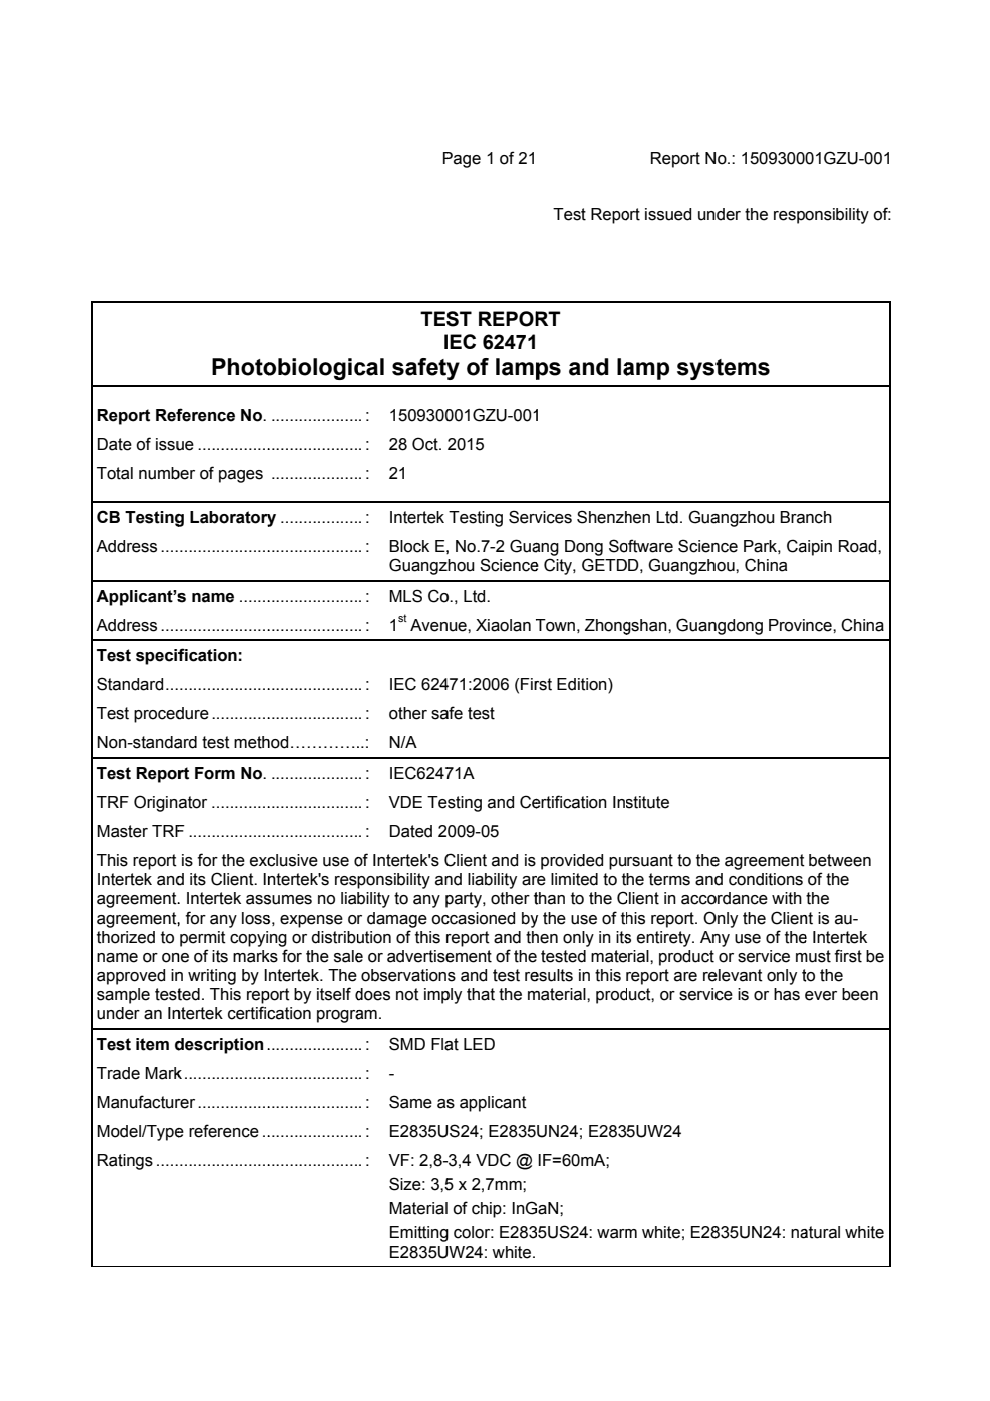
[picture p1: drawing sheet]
<svg xmlns="http://www.w3.org/2000/svg" width="210mm" height="297mm" viewBox="0 0 210 297" stroke-linecap="round" stroke-linejoin="round" font-family="sans-serif">
<defs><g id="words">
<g font-size="4.9">
<text x="44.8" y="79.5">Photobiological safety</text>
<text x="55.7" y="79.5">o</text>
<text x="74.9" y="79.5">c</text>
<text x="94.8" y="79.5">y of lamps and lamp systtems</text>
<text x="113.4" y="79.5">p</text>
<text x="132.1" y="79.5">a</text>
</g>
<g font-size="4.2">
<text x="89.2" y="69.1">TES</text>
<text x="94.7" y="69.1">ST REPORT</text>
<text x="113.3" y="69.1">R</text>
<text x="94" y="74">I</text>
<text x="94.1" y="74">IEC 62471</text>
</g>
<g font-size="3.5">
<text x="93.7" y="34.7">P</text>
<text x="93.8" y="34.7">Page 1 of 21</text>
<text x="137.8" y="34.7">Report N</text>
<text x="149.6" y="34.7">No.: 150930001GZU-001</text>
<text x="117.4" y="46.7">Test Report issued un</text>
<text x="131.7" y="46.7">o</text>
<text x="150" y="46.7">nder the responsibility of:</text>
<text x="20.5" y="89.2">Report Refference No. .................... :</text>
<text x="82.4" y="89.2">1509300</text>
<text x="94.4" y="89.2">001GZU-001</text>
<text x="112.8" y="89.2">1</text>
<text x="20.5" y="95.4">Date of issu</text>
<text x="37.3" y="95.4">ue ..................................... :</text>
<text x="82.4" y="95.4">28 Oct. 2015</text>
<text x="20.5" y="101.5">Total numb</text>
<text x="36.3" y="101.5">ber of pages .................... :</text>
<text x="82.4" y="101.5">21</text>
<text x="20.5" y="110.9">CB Testing</text>
<text x="37.1" y="110.9">g Laboratory .................. :</text>
<text x="56.7" y="110.9">y</text>
<text x="82.4" y="110.9">Intertek Testing Services Shenzhen Ltd. Gua</text>
<text x="113.4" y="110.9">v</text>
<text x="132.3" y="110.9">h</text>
<text x="150.9" y="110.9">angzhou Branch</text>
<text x="20.5" y="117.1">Address ............................................. :</text>
<text x="82.4" y="117.1">Block E,, No.7-2 Guang Dong Software Scien</text>
<text x="112.8" y="117.1">a</text>
<text x="131.4" y="117.1">o</text>
<text x="150.9" y="117.1">nce Park, Caipin Road,</text>
<text x="169.3" y="117.1">a</text>
<text x="82.4" y="121.1">Guangz</text>
<text x="93.2" y="121.1">zhou Science</text>
<text x="112.4" y="121.1">e City, GETDD, Guangzh</text>
<text x="130.6" y="121.1">D</text>
<text x="150.1" y="121.1">hou, China</text>
<text x="20.5" y="127.6">Applicant’s</text>
<text x="37.6" y="127.6">s name ............................ :</text>
<text x="82.4" y="127.6">MLS Co</text>
<text x="93.4" y="127.6">o., Ltd.</text>
<text x="20.5" y="133.7">Address ............................................. :</text>
<text x="82.4" y="133.7">1</text>
<text x="87" y="133.7">Aven</text>
<text x="93.2" y="133.7">nue, Xiaolan Town, Zhongshan, Guan</text>
<text x="113.6" y="133.7">T</text>
<text x="132.1" y="133.7">g</text>
<text x="150.2" y="133.7">ngdong Province, China</text>
<text x="20.5" y="140.2">Test speciffication:</text>
<text x="20.5" y="146.3">Standard ............................................ :</text>
<text x="82.4" y="146.3">IEC 624</text>
<text x="93.4" y="146.3">471:2006 (Firrst Edition)</text>
<text x="20.5" y="152.5">Test proced</text>
<text x="37.3" y="152.5">dure .................................. :</text>
<text x="82.4" y="152.5">other sa</text>
<text x="93.4" y="152.5">afe test</text>
<text x="20.5" y="158.7">Non-standa</text>
<text x="36.9" y="158.7">ard test method…………...:</text>
<text x="55.5" y="158.7">h</text>
<text x="82.4" y="158.7">N/A</text>
<text x="20.5" y="165.1">Test Reporrt Form No. .................... :</text>
<text x="82.4" y="165.1">IEC6247</text>
<text x="94.4" y="165.1">71A</text>
<text x="20.5" y="171.3">TRF Originator .................................. :</text>
<text x="82.4" y="171.3">VDE Testing and Certification Institute</text>
<text x="112.8" y="171.3">e</text>
<text x="20.5" y="177.5">Master TRF</text>
<text x="37.1" y="177.5">F ....................................... :</text>
<text x="82.4" y="177.5">Dated 2009-05</text>
<text x="20.5" y="183.6">This report is for the exclusive use of Intertek's C</text>
<text x="56.6" y="183.6">c</text>
<text x="75.1" y="183.6">o</text>
<text x="94.2" y="183.6">Client and is provided pursuant to the</text>
<text x="150.7" y="183.6">e agreement between</text>
<text x="20.5" y="187.7">Intertek and</text>
<text x="20.5" y="191.8">agreement.. Intertek assumes no liability to any p</text>
<text x="37.3" y="187.7">d its Client. Intertek's responsibility an</text>
<text x="55.9" y="191.8">s</text>
<text x="56.6" y="187.7">n</text>
<text x="94.3" y="187.7">nd liability arre limited to the terms and</text>
<text x="94.4" y="191.8">party, other tthan to the Client in acco</text>
<text x="130.8" y="191.8">C</text>
<text x="150.1" y="191.8">ordance with the</text>
<text x="151.6" y="187.7">d conditions of the</text>
<text x="20.5" y="195.8">agreement,, for any loss, expense or damage oc</text>
<text x="55.7" y="195.8">s</text>
<text x="93.6" y="195.8">ccasioned by</text>
<text x="112.5" y="195.8">y the use of this report. O</text>
<text x="149.3" y="195.8">Only the Client is au-</text>
<text x="169.5" y="195.8">n</text>
<text x="20.5" y="199.9">thorized to permit copying or distribution of this rreport and then only in its</text>
<text x="20.5" y="203.9">name or on</text>
<text x="36.3" y="203.9">ne of its marks for the sale</text>
<text x="55.5" y="203.9">k</text>
<text x="75.2" y="203.9">e or advertise</text>
<text x="75.5" y="199.9">u</text>
<text x="94.5" y="203.9">ement of the tested material, product or service must first be</text>
<text x="112.6" y="199.9">h</text>
<text x="131.2" y="203.9">e</text>
<text x="132.4" y="199.9">s entirety. An</text>
<text x="151.1" y="199.9">ny use of the</text>
<text x="168.6" y="203.9">m</text>
<text x="169.3" y="199.9">e Intertek</text>
<text x="20.5" y="208">approved in</text>
<text x="37.1" y="208">n writing by Intertek. The observations and test results in this report are re</text>
<text x="112.4" y="208">e</text>
<text x="150.3" y="208">elevant only tto the</text>
<text x="20.5" y="212">sample testted. This report by itself does not imp</text>
<text x="55.3" y="212">p</text>
<text x="75.3" y="212">d</text>
<text x="93.6" y="212">ply that the material, product, or servicce is or has ever been</text>
<text x="111.8" y="212">m</text>
<text x="131.4" y="212">d</text>
<text x="20.5" y="216.1">under an In</text>
<text x="36.5" y="216.1">ntertek certification program.</text>
<text x="56.7" y="216.1">c</text>
<text x="75.3" y="216.1">a</text>
<text x="20.5" y="222.5">Test item d</text>
<text x="37" y="222.5">description...................... :</text>
<text x="82.4" y="222.5">SMD Fla</text>
<text x="94.3" y="222.5">at LED</text>
<text x="20.5" y="228.7">Trade Mark</text>
<text x="36.9" y="228.7">k........................................ :</text>
<text x="82.4" y="228.7">-</text>
<text x="20.5" y="234.9">Manufacturrer ..................................... :</text>
<text x="82.4" y="234.9">Same as</text>
<text x="94.7" y="234.9">s applicant</text>
<text x="20.5" y="241.1">Model/Type</text>
<text x="37.1" y="241.1">e reference ....................... :</text>
<text x="82.4" y="241.1">E2835U</text>
<text x="92.8" y="241.1">US24; E2835UN24; E2835UW24</text>
<text x="20.5" y="247.2">Ratings .............................................. :</text>
<text x="82.4" y="247.2">VF: 2,8--3,4 VDC @ IF=60mA;</text>
<text x="82.4" y="252.3">Size: 3,5</text>
<text x="82.4" y="257.5">Materiall of chip: InGaN;</text>
<text x="94.3" y="252.3">5 x 2,7mm;</text>
<text x="111.4" y="257.5">G</text>
<text x="82.4" y="262.6">Emitting</text>
<text x="93.3" y="262.6">g color: E2835US24: warm</text>
<text x="112.1" y="262.6">3</text>
<text x="132.4" y="262.6">m white; E28</text>
<text x="150.8" y="262.6">835UN24: natural white</text>
<text x="169.6" y="262.6">a</text>
<text x="82.4" y="266.6">E2835U</text>
<text x="92.8" y="266.6">UW24: white.</text>
</g>
<text font-size="2.3" x="84.4" y="132">st</text>
</g></defs>
<path d="M19.3 63.9h.3v.3h-.3zM188.5 63.9h.2v.3h-.2zM188.5 63.9h.2v.2h-.2zM19.3 81.7h.3v.2h-.3zM19.3 106.3h.3v.3h-.3zM19.3 123h.3v.3h-.3zM19.3 135.6h.3v.3h-.3zM19.3 160.5h.3v.3h-.3zM19.3 218h.3v.2h-.3z" fill="#000"/>
<g fill="none" stroke="#000" stroke-width=".25">
<path d="M19.3 64h169.2M19.5 64.2v17.5M188.6 64.2v204.5M19.5 81.9v24.4M19.6 81.8h168.9M19.5 106.6v16.4M19.6 106.4h168.9M19.5 123.3v12.3M19.5 135.9v24.6M19.6 123.1h168.9M19.6 135.7h168.9M19.5 160.8v57.2"/>
<path d="M19.6 160.7h168.9M19.5 218.2v50.3M19.6 218.1h168.9"/>
</g>
<path d="M19.3 268.6h169.2" fill="none" stroke="#000" stroke-width=".21"/>
<use href="#words"/>
</svg>
